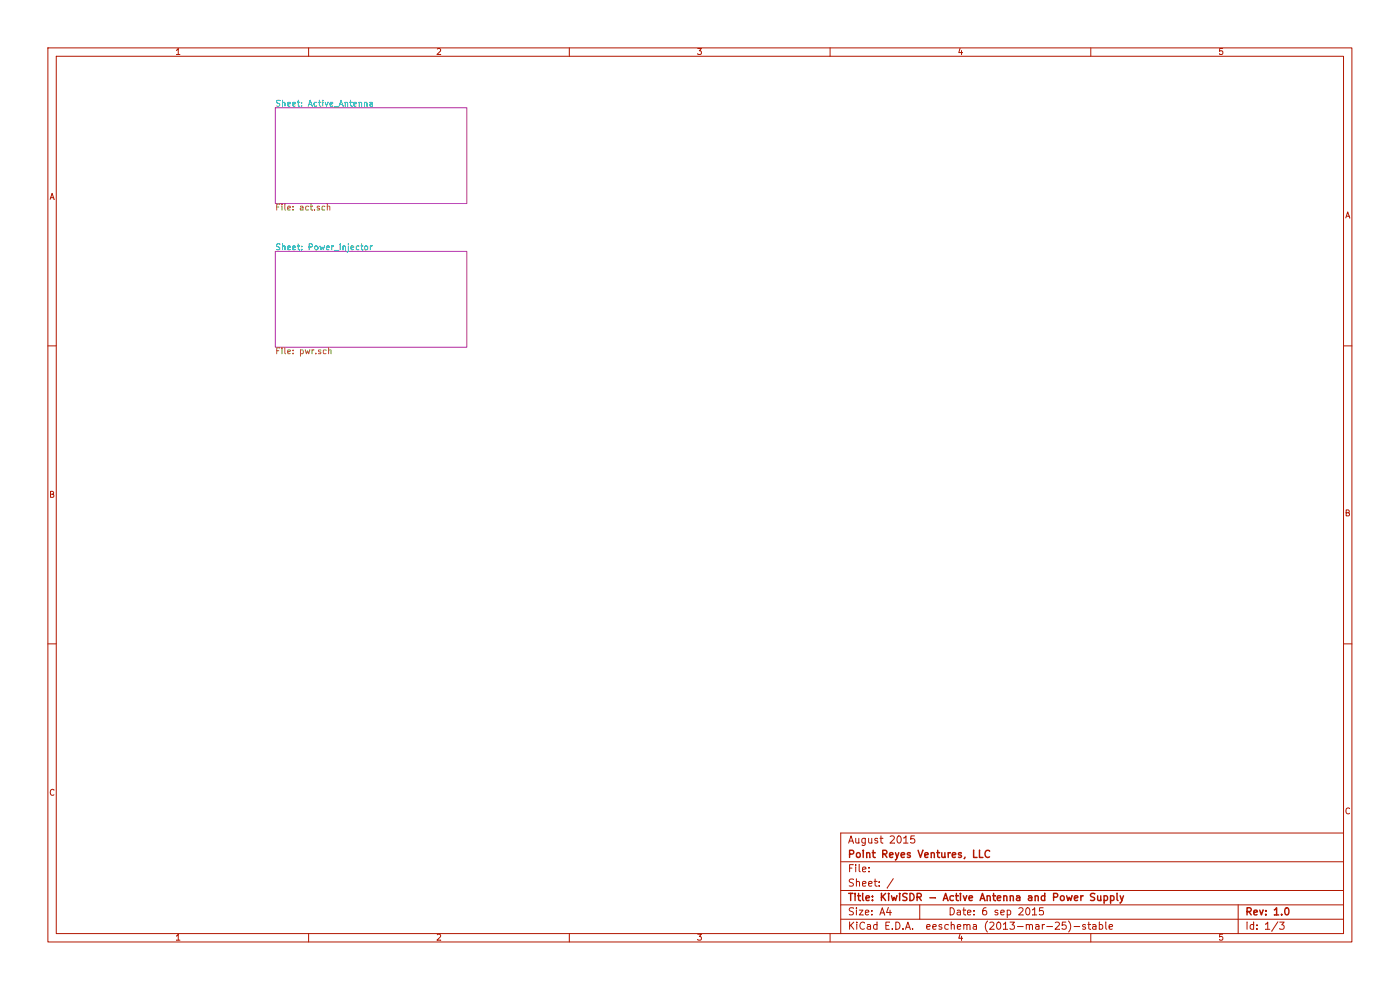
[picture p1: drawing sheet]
<svg xmlns="http://www.w3.org/2000/svg" width="297mm" height="210mm" viewBox="0 0 297 210" stroke-linecap="round" stroke-linejoin="round" font-family="sans-serif">
<path d="M58.4 22.9h40.6v20.3h-40.6zM58.4 53.3h40.6v20.3h-40.6z" fill="none" stroke="#b229b0" stroke-width=".21"/>
<g fill="none" stroke="#00aeb0" stroke-width=".21">
<path d="M59.4 21.4l-.5-.1-.2 .1 .1 .4 .5 .2 .1 .3-.3 .2h-.4M60 21.8l.1-.1h.3l.1 .8M60 21.3l-.1 1.2M61.1 22.1l.5-.1v-.3h-.4l-.2 .2 .1 .6h.5M62.1 22.1l.6-.1v-.3h-.4l-.2 .2 .1 .6h.5M63.1 21.7h.5M63.3 21.3v1l.3 .2M63.6 21.7h.1M63.6 22.5v.1M64 22.4v.1M64 21.7v.2M64 22.5v.1"/>
<path d="M65.4 22.5l.4-1.2 .4 1.2M65.5 22.2h.6M66.2 22.5l.1 .1M67.2 21.8l-.4-.1-.2 .2 .1 .6h.5M67.6 21.7h.5M67.8 21.3v1l.3 .3M68.5 21.3v.1M68.5 21.7v.8M69 21.7l.3 .8 .3-.8M70 22.1l.6-.1-.1-.3h-.3l-.2 .2 .1 .6h.4M70.9 22.7h.9M71.9 22.5l.5-1.2 .4 1.3"/>
<path d="M72.1 22.2h.6M73.2 21.8l.5-.1v.8M73.2 21.7v.8M73.2 22.5v.1M73.7 22.5l.1 .1M74.2 21.7h.5M74.4 21.3v1l.3 .2M74.7 21.7h.1M74.7 22.5v.1M75.1 22.1l.5-.1v-.3h-.4l-.2 .2 .1 .6h.5M76.2 21.8l.5-.1v.8M76.2 21.7v.8"/>
<path d="M76.2 22.5v.1M76.7 22.5v.1M77.3 21.8l.5-.1 .1 .9M77.3 21.7l.1 .9M78.5 21.7h.5v.8M78.5 21.7v.1M79 22l-.6 .2 .1 .3h.5M79 22h.1M59.4 51.8l-.5-.1-.2 .2 .1 .4 .5 .2 .1 .3-.3 .2h-.4M59.4 51.8h.1M60 52.3l.1-.1h.3l.1 .8M60 51.8l-.1 1.2"/>
<path d="M61 52.6l.6-.1v-.3h-.4l-.2 .1 .1 .7h.5M61 52.6h.1M62.1 52.6l.6-.1v-.3h-.4l-.2 .1 .1 .7h.5M63.1 52.2h.5M63.3 51.7v1.1l.3 .2M63.6 52.2h.1M64 52.9v.1M64 52.2v.1M64 52.3v.1M65.6 52.4l.6-.1v-.4l-.6-.2v1.3M66.9 52.2h.3l.3 .2-.2 .6-.5-.1zM67.9 52.2l.2 .8 .2-.6 .3 .6 .2-.8"/>
<path d="M68.8 52.2h.1M69.3 52.6l.5-.1v-.3h-.4l-.1 .1v.7h.5M69.3 52.6h.1M70.4 52.2v.8M70.8 52.2l-.4 .2M70.9 53.1h.9M71.8 53.1l.1 .1M72.2 51.8l-.1 1.2M72.8 52.3l.4-.1 .1 .8M72.8 52.2v.8M73.9 52.2v1.1l-.2 .2M73.9 51.7v.2"/>
<path d="M74.5 52.6l.5-.1v-.3h-.4l-.1 .1v.7h.5M74.5 52.6h.1M76.1 52.2h-.3l-.2 .2 .1 .6h.4M76.1 52.2h.1M76.5 52.2h.5M76.7 51.7v1.1l.3 .2M77 52.2h.1M77.5 52.2h.3l.2 .2-.1 .6-.5-.1zM78.6 52.2v.8M78.6 52.2h.1M79 52.2l-.4 .2"/>
</g>
<g fill="none" stroke="#929000" stroke-width=".21">
<path d="M59.1 43.9h-.4M59.4 43.3h-.7v1.3M59.8 43.3v.1M59.8 43.7v.1M59.8 43.7v.9M59.8 43.4v.1M60.4 43.3v1.1l.2 .2M61 44.2l.6-.2v-.2l-.4-.1-.2 .2 .1 .6h.5M61 44.2h.1M62.2 44.4v.2M62.2 43.8v.1M63.7 43.8h.5l.1 .8"/>
<path d="M63.7 43.8h.1M64.3 44.1h-.4l-.2 .2v.2h.6M65.4 43.8l-.3-.1-.3 .3 .1 .5h.5M65.4 43.8h.1M65.8 43.7h.5M66 43.3v1.1l.3 .2M66.3 43.7v.1M66.7 44.4v.2M67.8 43.8l-.3-.1-.2 .2v.2l.5 .1v.3h-.5M67.8 43.8h.1M68.9 43.8l-.4-.1-.2 .3 .1 .5h.5M68.9 43.8h.1"/>
<path d="M69.5 43.9l.1-.2 .3 .1 .1 .8M69.5 43.3l-.1 1.3M59.1 74.4h-.4M59.4 73.8h-.7v1.2M59.8 73.8v.1M59.8 74.2v.8M60.4 73.8v1.1l.2 .1M61.1 74.7l.5-.2v-.2l-.4-.1-.2 .2 .1 .6h.5M62.2 74.9v.2M62.2 74.3v.1M63.7 74.3l.4-.1 .3 .2-.2 .6h-.4M63.7 74.2l.1 1.3"/>
<path d="M64.8 74.2l.2 .8 .2-.6 .3 .6 .2-.8M66.2 74.2v.8M66.6 74.2l-.4 .2M67 74.9v.2M68.1 74.3l-.4-.1-.1 .2v.2l.4 .1v.3h-.4M69.2 74.3l-.4-.1-.2 .2 .1 .6h.5M69.7 74.4l.2-.2 .3 .1v.7M69.7 73.8v1.2"/>
</g>
<g fill="none" stroke="#b21700" stroke-width=".21">
<path d="M10.2 10.2h276.6v189.6h-276.6zM11.9 11.9h273.1v186.1h-273.1zM37.5 10.7l.3-.4v1.3M38.2 11.6h-.7M65.5 10.2v1.7M92.8 10.4l.5-.1 .2 .4-.8 .9h.8M93.5 11.6h.1M120.8 10.2v1.7M148 10.3h.8l-.4 .5 .3 .1v.5l-.1 .2-.6-.1M176.1 10.2v1.7M203.7 10.2l-.3 .9 .8 .1M204 10.7v.9"/>
<path d="M231.4 10.2v1.7M259.4 10.3h-.6l-.1 .6 .2-.1 .5 .1v.5l-.2 .2-.5-.1M10.6 42.3l.4-1.3 .5 1.3M10.8 41.9l.6 .1M285.5 46.2l.4-1.2 .5 1.2M285.6 45.9h.6M286.2 45.9h.1M10.2 73.4h1.7M285 73.4h1.8M11.1 104.8l.3 .3-.2 .4h-.5v-1.3l.6 .2v.4l-.6 .1M285.6 108.8l.5-.1 .1-.4-.6-.1v1.2h.5l.2-.4-.3-.2M285.6 108.8h.1"/>
<path d="M10.2 136.6h1.7M285 136.6h1.8M11.5 167.6a.55 .55 0 0 0-.8 0 .55 .55 0 0 0 0 .8l.4 .3 .3-.1M180 178.8l.5-1.5 .6 1.6M180.2 178.4h.7M180.9 178.4h.1M181.5 177.8l.1 1 .6-.1M182.2 177.8v1.1M183.6 177.8v1.3l-.3 .2h-.4M183.6 177.9l-.5-.1-.3 .3 .1 .6 .2 .1h.5M184.3 177.8v1h.4l.2-.1M184.9 177.8l.1 1.1"/>
<path d="M184.9 178.7h.1M186.2 177.9l-.4-.1-.2 .3v.2l.6 .1v.4h-.6M186.7 177.8h.6M186.9 177.3v1.3l.4 .3M187.3 177.8h.1M188.8 177.5l.6-.2 .3 .4-.9 1.1 1 .1M190.4 177.5l.3-.2a.81 .81 0 0 1 .5 .8 .81 .81 0 0 1-.5 .7l-.3-.1-.1-.4zM191.8 177.8l.4-.5v1.5M192.6 178.8l-.8 .1M193.2 178.7h.1M194 177.3h-.7l-.1 .8 .2-.2 .5 .1 .2 .2-.1 .5-.2 .1-.6-.1M285 176.7h-106.6v21.3"/>
<path d="M286.3 171.5a.55 .55 0 0 0-.7 .1 .55 .55 0 0 0 0 .7l.3 .3 .4-.1M37.5 198.6l.3-.4v1.2M38.2 199.4l-.7 .1M65.5 198v1.8M92.8 198.3l.5-.1 .2 .3-.8 .9 .8 .1M120.8 198v1.8M148 198.2h.8l-.4 .4 .3 .2v.5l-.1 .1-.6-.1M148 199.3h.1M176.1 198v1.8M178.4 182.8h106.6M178.4 188.9h106.6M178.4 195h106.6"/>
<path d="M178.4 191.9h106.6M180.3 195.6l-.1 1.5M180.5 196.3l.6 .8M180.5 196.3h.1M180.7 184.1l-.4 .1M181 183.4h-.8v1.5M181.1 192.7l-.6-.1-.3 .1v.4l.8 .4v.3l-.3 .3-.5-.1M181.1 186.6l-.6-.1-.3 .1v.4l.8 .4v.3l-.3 .3-.5-.1M181.1 195.6l-.8 .9M181.5 183.4l.1 .2M181.5 183.9h.1M181.5 183.9v1"/>
<path d="M181.7 192.6v.1M181.7 186.5v1.5M181.7 186.5h.1M181.7 187.1l.1-.1a.36 .36 0 0 1 .5 .2v.8M181.7 193.1v1M181.8 195.6v.2M181.8 196.1v1M182.3 193.1h.8l-.8 1h.8M182.3 183.4v1.3l.2 .2M183 184.5l.7-.2-.1-.3-.4-.1-.2 .2 .1 .8h.5M183 187.5l.7-.2-.1-.3h-.4l-.2 .2 .1 .7h.5M183.4 195.8a.72 .72 0 0 0-1 .4 .72 .72 0 0 0 .7 .9l.3-.1"/>
<path d="M183.4 195.8h.1M183.6 193.6l.7-.2-.1-.3h-.4l-.2 .2 .1 .7h.5M183.6 193.6h.1M184 196.2h.6l.1 .9M184.3 187.5l.7-.2-.1-.3h-.4l-.2 .2v.7h.6M184.3 187.5h.1M184.3 184.8v.1M184.3 184l.1 .2M184.3 184.9l.1 .1M184.7 196.5l-.7 .1a.3 .3 0 0 0 .2 .5l.5-.1M185 193.9v.2M185 193.1v.2"/>
<path d="M185.4 187h.7M185.6 186.5v1.3l.5 .2M186.1 196.2l-.5-.1-.3 .3 .1 .6 .2 .1 .5-.1M186.1 195.6v1.5M186.5 187.9v.1M186.5 187v.2M186.5 187.2h.1M186.7 194.1l.5-1.5 .5 1.5M186.8 193.6l.7 .1M187.9 196.3l.6 .1M188.2 188.4h.1M188.5 192.5l-.4 1.1h.9"/>
<path d="M188.7 195.6h-.8v1.5h.8M188.8 193.1v1M189 193.6h.1M189.3 197v.1M189.5 186.4l-1.3 2M190 195.6a.77 .77 0 0 1 .9 .8 .77 .77 0 0 1-.9 .7zM191.6 197v.1M191.6 197.1h.1M192.1 197.1l.5-1.5 .5 1.5M192.2 196.7h.8M193.6 197v.1M195.1 191.9v3.1"/>
<path d="M196.6 196.6l.7-.1-.1-.3-.4-.1-.2 .2 .1 .7h.5M197.9 196.6l.7-.1-.1-.3-.4-.1-.2 .2 .1 .7h.5M199.8 196.2l-.4-.1-.2 .2 .1 .2 .5 .2v.3h-.6M201.2 196.2l-.5-.1-.3 .3 .1 .6 .2 .1 .5-.1M201.6 192.6a.77 .77 0 0 1 .9 .7 .77 .77 0 0 1-.9 .8zM201.8 196.3l.1-.1a.36 .36 0 0 1 .6 .1v.8M201.8 196.3h.1M201.8 195.6v1.5M203.1 193.2l.6-.1 .1 1M203.1 196.6l.7-.1v-.3l-.5-.1-.2 .2 .1 .7h.6M203.7 198.1l-.3 .9 .8 .1M203.8 193.5l-.7 .1a.3 .3 0 0 0 .1 .5l.6-.1"/>
<path d="M204 198.6v.9M204.3 193.1h.6M204.5 192.6v1.3l.4 .2M204.5 196.3v-.1a.36 .36 0 0 1 .6 .1v.8M204.5 196.1v1M205.1 196.3a.35 .35 0 0 1 .4-.2 .35 .35 0 0 1 .3 .2v.8M205.1 197.1h.1M205.3 193.6l.7-.2-.1-.3h-.4l-.3 .2 .1 .7h.6M206.5 196.2h.6l.1 .9M206.6 193.9v.2M206.6 193.1v.2M207.2 196.5l-.7 .1a.3 .3 0 0 0 .1 .5l.6-.1"/>
<path d="M207.2 196.5h.1M209.2 192.6h-.4a.99 .99 0 0 0 0 1.5l.5-.2v-.5l-.1-.2-.4-.1-.3 .4M209.5 195.4a1.57 1.57 0 0 0-.3 1.9l.3 .4M210 195.8l.6-.2 .3 .4-1 1.1h1M210.9 197.1h.1M211.6 195.8l.2-.2a.81 .81 0 0 1 .5 .8 .81 .81 0 0 1-.5 .7l-.2-.1-.2-.5zM211.6 193.1h-.3l-.2 .2v.2l.5 .1v.4h-.5M211.6 193.1l.1 .1M212.3 193.6l.7-.2v-.3h-.5l-.2 .2 .1 .7h.6M212.9 197.1h.9M212.9 197.1h.1M212.9 196.1l.4-.5v1.5"/>
<path d="M213.7 193.1h.4l.3 .3-.1 .5-.2 .2-.4-.1M213.7 193.1v1.5M213.7 194.6h.1M213.7 194h.1M214.3 195.6h.9l-.5 .6 .4 .1v.7l-.2 .1-.6-.1M215.8 196.5h1.2M216.1 192.7l.6-.1 .3 .4-.9 1.1h1M217 196.5v.1M217.7 196.3l.1-.1a.36 .36 0 0 1 .6 .1v.8M217.7 192.7l.3-.1a.81 .81 0 0 1 .5 .7 .81 .81 0 0 1-.5 .8l-.3-.2-.1-.4zM217.7 196.1v1M218.4 196.3a.35 .35 0 0 1 .3-.2 .35 .35 0 0 1 .3 .2l.1 .8"/>
<path d="M218.4 197.1h.1M219.1 193l.4-.4v1.5M219.8 196.2h.5l.1 .9M219.9 194.1h-.8M220.4 196.5l-.6 .1a.3 .3 0 0 0 .1 .5l.5-.1M220.4 196.5h.1M221.1 196.1v1M221.3 192.6h-.7l-.1 .7 .2-.2 .5 .1 .2 .2-.1 .5-.2 .2-.6-.1M221.6 196.1l-.3 .1-.2 .2M222.1 196.5l1.2 .1M223.9 195.8l.5-.2 .4 .4-1 1.1h1M224.8 197.1h.1"/>
<path d="M226.1 195.6h-.7l-.1 .7 .2-.1 .5 .1 .2 .2-.1 .5-.2 .1-.6-.1M226.7 195.4a1.75 1.75 0 0 1 0 2.3M227.9 196.5l1.1 .1M230.3 196.2l-.4-.1-.2 .2v.2l.5 .2v.3h-.5M230.8 196.1h.6M231 195.6v1.3l.4 .2M231.4 198v1.8M231.9 196.2h.5l.1 .9M232.5 196.5l-.7 .1a.3 .3 0 0 0 .2 .5l.5-.1M232.5 196.5h.1M233.2 196.2l.4-.1 .3 .3v.6l-.7 .1M233.2 195.6v1.5"/>
<path d="M234.6 195.6v1.3l.2 .2M235.3 196.6l.7-.1v-.3l-.5-.1-.2 .2 .1 .7h.6M258.7 199.3h.1M259.4 198.2h-.6l-.1 .6 .2-.2 .5 .2v.5l-.2 .1-.5-.1M262.7 191.9v6.1M264.6 195.6l-.1 1.5M266 196.2l-.5-.1-.3 .3 .1 .6 .2 .1 .4-.1M266 195.6l-.1 1.5M266.7 197v.1M266.7 196.2v.1M266.7 196.3v.1M266.7 197.1h.1"/>
<path d="M268.5 196.1l.4-.5v1.5M269.4 197.1h-.9M271.1 195.5l-1.3 2M271.5 195.6h.9l-.5 .6 .4 .1v.7l-.2 .1-.6-.1"/>
</g>
<g fill="none" stroke="#b21700" stroke-width=".3">
<path d="M180 189.5h.9M180.3 181.2l.7-.1 .1-.2-.1-.4-.2-.1h-.6v1.5M180.5 189.5v1.5M181.4 189.5v.2M181.4 190v1M181.8 181l.2-.1 .4 .1v.8l-.2 .1-.4-.1zM181.9 190h.6M182.1 189.5v1.3l.4 .3M183 189.5v1.3l.2 .2M183.1 180.4v.1M183.1 180.5h.1M183.2 180.9l-.1 1"/>
<path d="M183.7 190.5l.8-.1-.1-.3-.5-.1-.2 .2 .1 .8h.6M183.9 181v-.1a.36 .36 0 0 1 .6 .2l.1 .8M183.9 180.9v1M185 180.9h.6M185.1 190.9v.1M185.1 190.1v.2M185.1 191v.1M185.2 180.4v1.3l.4 .2M187 190.4h.1M187 189.5v1.5M187.2 190.2l.7 .8M187.3 181.2l.7-.1 .2-.2-.1-.4-.2-.1h-.6v1.5"/>
<path d="M187.7 181.2l.5 .7M187.9 189.5l-.9 .9M188.5 189.5v.2M188.5 190v1M188.7 181.4l.8-.1-.1-.4h-.5l-.2 .2 .1 .7h.6M189.1 190l.3 1 .3-.7 .3 .7 .3-1M190 180.9l.3 1M190.3 190h.1M190.7 180.9l-.7 1.5M190.9 189.5v.2M190.9 190v1M190.9 190h.1"/>
<path d="M190.9 189.7h.1M191.2 181.4l.7-.1-.1-.4h-.4l-.2 .2 .1 .7h.5M191.2 181.4h.1M192.4 189.6l-.6-.1-.3 .3 .2 .4 .6 .2v.5l-.2 .1h-.6M192.4 189.6h.1M193 189.5a.77 .77 0 0 1 .9 .8 .77 .77 0 0 1-.9 .7zM193.1 181l-.4-.1-.2 .2 .1 .2 .5 .2v.3h-.6M194.6 190.3l.7-.1 .1-.2v-.3l-.3-.2h-.5v1.5M194.8 180.4l.5 1.5 .5-1.5M195 190.3l.4 .7M196.2 181.4l.7-.1-.1-.4h-.4l-.2 .2 .1 .7h.5M197.2 190.4l1.2 .1"/>
<path d="M197.6 181v-.1a.36 .36 0 0 1 .6 .2v.8M197.6 180.9v1M198.7 180.9h.6M198.9 180.4v1.3l.4 .2M199.8 180.9l.1 .9h.6M200.1 191l.5-1.5 .5 1.5M200.2 190.6h.8M200.4 180.9l.1 1M201.1 191v.1M201.2 180.9v1M201.6 180.9h-.3l-.1 .3M202 181.4l.8-.1-.1-.4h-.4l-.3 .2 .1 .7h.6"/>
<path d="M202.3 190.1l-.5-.1-.3 .3 .1 .6 .2 .1h.5M202.7 190h.6M202.9 189.5v1.3l.4 .2M203.3 190h.1M203.3 191v.1M203.8 189.5v.2M203.8 190v1M203.8 190h.1M203.8 189.7h.1M203.9 180.9h-.4l-.2 .2 .1 .2 .5 .2v.3h-.6M203.9 180.9v.1M204.4 190l.3 1 .4-1"/>
<path d="M204.7 181.8l-.1 .3M205.1 190h.1M205.6 190.5l.7-.1-.1-.3-.4-.1-.2 .2 .1 .8h.5M206.6 180.4l-.1 1.5h.8M207.8 180.4v1.5h.7M207.8 180.4h.1M207.9 191l.5-1.5 .6 1.6M208 190.6h.8M208.8 190.6h.1M209.4 190.2l.1-.1a.36 .36 0 0 1 .6 .1v.8M209.4 190v1M209.4 191v.1"/>
<path d="M209.9 180.5a.62 .62 0 0 0-.7 0 .62 .62 0 0 0-.2 .8l.3 .5h.6M210.1 191v.1M210.6 190h.6M210.8 189.5v1.3l.4 .2M211.2 190h.1M211.2 191v.1M211.6 190.5l.7-.1-.1-.3-.4-.1-.2 .2v.8h.6M212.9 190.2l.1-.1a.36 .36 0 0 1 .6 .1v.8M212.9 190l.1 1.1M213.6 191v.1M214.3 190.2l.1-.1a.36 .36 0 0 1 .6 .1v.9M214.3 190v1"/>
<path d="M214.3 191v.1M215.7 190.1h.6v.9M216.4 190.4l-.7 .1a.3 .3 0 0 0 .1 .5h.5M218.3 190.1h.5l.1 .9M218.9 190.4l-.7 .1a.3 .3 0 0 0 .2 .5h.5M219.6 190.2l.1-.1a.36 .36 0 0 1 .6 .1v.9M219.6 190v1M219.6 191v.1M221.7 190.1l-.5-.1-.3 .3 .1 .6 .2 .1h.4M221.7 189.5l-.1 1.5M223.5 190.3l.7-.1 .2-.2-.1-.3-.2-.2h-.6v1.5M225 190.2l.3-.2 .4 .2v.7l-.2 .1-.5-.1z"/>
<path d="M226.3 190l.3 1 .2-.7 .3 .7 .3-1M228 190.5l.7-.1-.1-.3-.4-.1-.3 .2 .1 .8h.6M229.3 190v1M229.7 190l-.4 .3M229.7 190h.1M232.2 189.6l-.6-.1-.3 .3 .2 .4 .6 .2v.5l-.2 .1h-.6M232.2 189.6h.1M232.9 190v1l.6-.1M233.5 190v1M233.5 191v.1M234.2 190.1l.5-.1 .3 .3-.1 .6-.6 .1M234.2 190l.1 1.6"/>
<path d="M235.6 190.1l.4-.1 .3 .3v.6l-.7 .1M235.6 190v1.6M237 189.5v1.3l.2 .2M237.6 190l.4 1.1M238.3 190l-.6 1.6M264.6 193.4l.7-.1 .1-.2v-.4l-.3-.1h-.6v1.5M265 193.4l.4 .7M266 193.6l.7-.2v-.3h-.5l-.2 .2 .1 .7h.6M267.2 193.1l.4 1 .4-1M268.5 193.9l.1 .2M268.5 193.1l.1 .2M270.4 193l.4-.4v1.5"/>
<path d="M270.4 193h.1M271.3 194.1h-.9M271.9 193.9v.2M272.7 192.7l.2-.1a.81 .81 0 0 1 .6 .7 .81 .81 0 0 1-.6 .8l-.2-.2-.2-.4z"/>
</g>
</svg>
